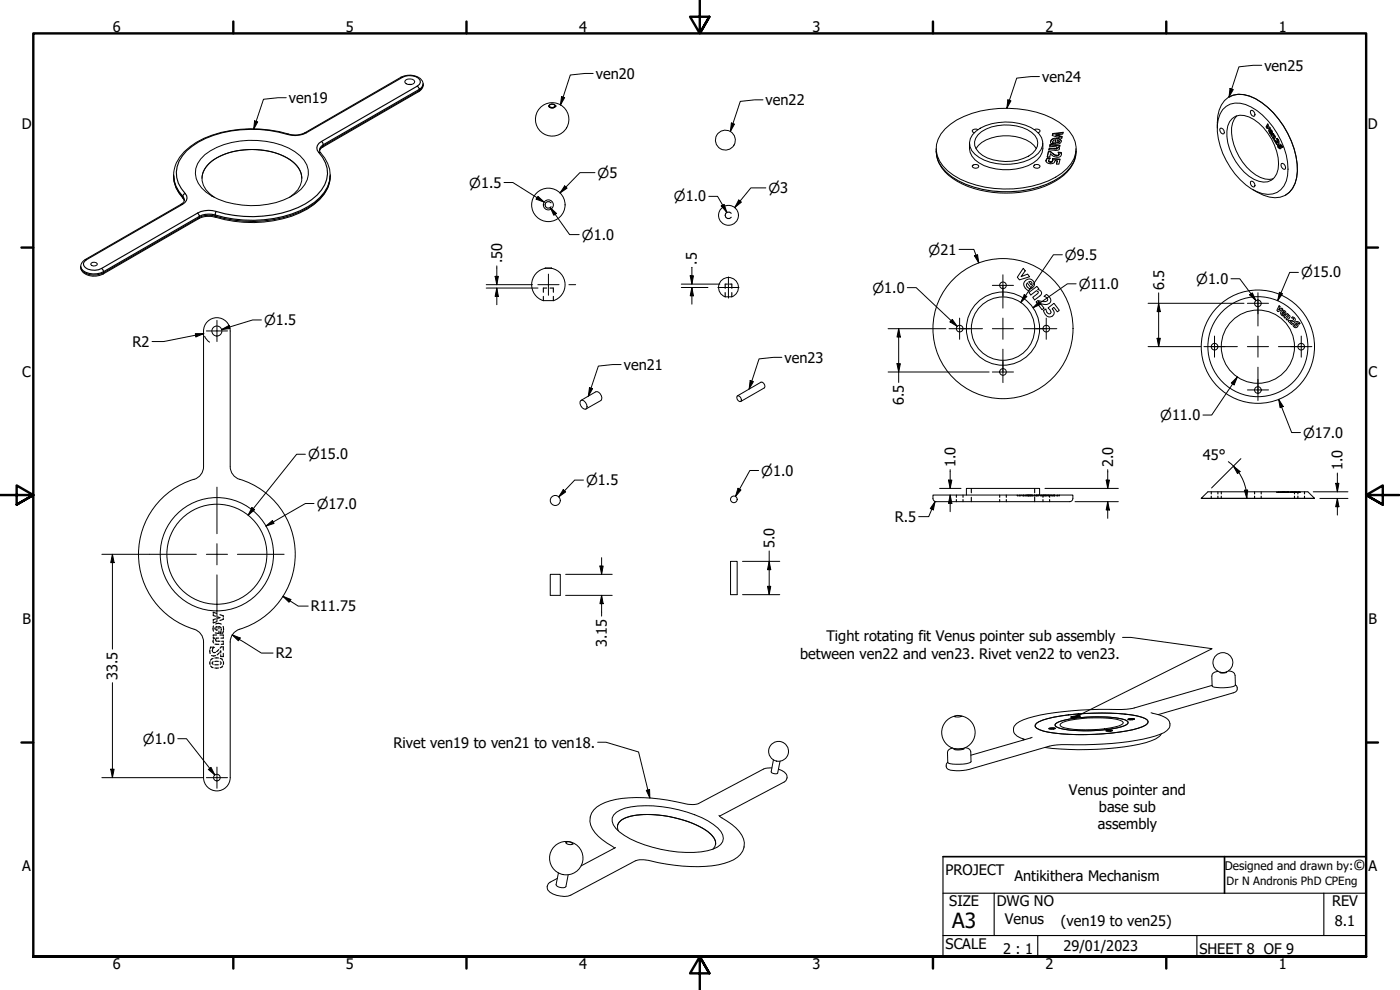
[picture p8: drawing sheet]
<svg xmlns="http://www.w3.org/2000/svg" width="420mm" height="297mm" viewBox="0 0 420 297" stroke-linecap="round" stroke-linejoin="round" font-family="sans-serif">
<defs><g id="words">
<text font-size="6.3" x="285.8" y="278.5">A3</text>
<text font-size="4.5" x="406.1" y="261">©</text>
<g font-size="4.4">
<text x="33.8" y="9.6">6</text>
<text x="103.8" y="9.6">5</text>
<text x="173.8" y="9.6">4</text>
<text x="243.8" y="9.6">3</text>
<text x="313.8" y="9.6">2</text>
<text x="383.8" y="9.6">1</text>
<text x="178.8" y="23.6">ven20</text>
<text x="379.5" y="21.2">ven25</text>
<text x="312.8" y="24.6">ven24</text>
<text x="86.7" y="30.9">ven19</text>
<text x="229.8" y="31.6">ven22</text>
<text x="6.5" y="38.8">D</text>
<text x="410.5" y="38.8">D</text>
<text x="150.7" y="79" transform="rotate(-90 150.7 79)">.50</text>
<text x="209.2" y="79.4" transform="rotate(-90 209.2 79.4)">.5</text>
<text x="349.3" y="87.1" transform="rotate(-90 349.3 87.1)">6.5</text>
<text x="39.8" y="104.1">R2</text>
<text x="6.7" y="113">C</text>
<text x="187.2" y="110.9">ven21</text>
<text x="235.5" y="108.8">ven23</text>
<text x="410.7" y="113">C</text>
<text x="271.3" y="121.6" transform="rotate(-90 271.3 121.6)">6.5</text>
<text x="361" y="138">45°</text>
<text x="286.8" y="140.1" transform="rotate(-90 286.8 140.1)">1.0</text>
<text x="334.1" y="140.1" transform="rotate(-90 334.1 140.1)">2.0</text>
<text x="402.9" y="141.1" transform="rotate(-90 402.9 141.1)">1.0</text>
<text x="268.5" y="156.6">R.5</text>
<text x="232.4" y="164.5" transform="rotate(-90 232.4 164.5)">5.0</text>
<text x="93.3" y="183.4">R11.75</text>
<text x="6.7" y="187.3">B</text>
<text x="410.7" y="187.3">B</text>
<text x="82.8" y="197.6">R2</text>
<text x="182.1" y="194.1" transform="rotate(-90 182.1 194.1)">3.15</text>
<text x="240.2" y="197.7">between ven22 and ven23. Rivet ven22 to ven23.</text>
<text x="248" y="192.4">Tight rotating fit Venus pointer sub assembly</text>
<text x="35.3" y="204" transform="rotate(-90 35.3 204)">33.5</text>
<text x="118.1" y="224.3">Rivet ven19 to ven21 to ven18.</text>
<text x="320.8" y="238.4">Venus pointer and</text>
<text x="329.8" y="243.6">base sub</text>
<text x="329.5" y="248.9">assembly</text>
<text x="6.7" y="261.5">A</text>
<text x="283.8" y="262.4">PROJECT</text>
<text x="410.7" y="261.5">A</text>
<text x="304.5" y="264.3">Antikithera Mechanism</text>
<text x="284.9" y="272">SIZE</text>
<text x="299.1" y="272">DWG NO</text>
<text x="399.8" y="271.9">REV</text>
<text x="301.6" y="277.4">Venus</text>
<text x="318.4" y="277.7">(ven19 to ven25)</text>
<text x="400.6" y="277.8">8.1</text>
<text x="283.8" y="284.7">SCALE</text>
<text x="301" y="286.3">2 : 1</text>
<text x="319.2" y="285.4">29/01/2023</text>
<text x="360" y="286.2">SHEET 8 OF 9</text>
<text x="33.8" y="290.6">6</text>
<text x="103.8" y="290.6">5</text>
<text x="173.8" y="290.6">4</text>
<text x="243.8" y="290.6">3</text>
<text x="313.8" y="290.6">2</text>
<text x="383.8" y="290.6">1</text>
</g>
<g font-size="4.1">
<text x="179.4" y="53.3">⌀5</text>
<text x="140.8" y="56.3">⌀1.5</text>
<text x="230.6" y="57.9">⌀3</text>
<text x="202.3" y="60.4">⌀1.0</text>
<text x="174.6" y="71.9">⌀1.0</text>
<text x="278.7" y="76.4">⌀21</text>
<text x="319.6" y="78">⌀9.5</text>
<text x="390.5" y="83.3">⌀15.0</text>
<text x="261.8" y="87.9">⌀1.0</text>
<text x="323.8" y="86.7">⌀11.0</text>
<text x="359" y="85.2">⌀1.0</text>
<text x="79.2" y="97.5">⌀1.5</text>
<text x="348.2" y="126.1">⌀11.0</text>
<text x="391.1" y="131.3">⌀17.0</text>
<text x="92.5" y="137.8">⌀15.0</text>
<text x="228.5" y="142.7">⌀1.0</text>
<text x="175.9" y="145.6">⌀1.5</text>
<text x="95" y="152.6">⌀17.0</text>
<text x="42.9" y="223.2">⌀1.0</text>
</g>
<text font-size="3.6" x="367.6" y="261">Designed and drawn by:</text>
<text font-size="3.4" x="368.1" y="265.7">Dr N Andronis PhD CPEng</text>
</g></defs>
<!-- layer: Hidden (ANSI) -->
<g fill="none" stroke="#000" stroke-width=".34">
<path d="M165.4 60.9l-.5-.4h-.6l-.6 .4-.1 .6 .1 .5 .6 .4h.6l.5-.4M219.5 64l-.6-.3h-.6l-.5 .3-.2 .6 .2 .6 .5 .4h.6l.6-.4M163.1 88.9v1.3M164.1 86.4h-1v1.3M165.1 86.4h1v1.3M166.1 88.9v1.3M217.6 87.8v1.3M218.3 85.2h-.7v1.3M218.9 85.2h.7v1.3M219.6 87.8v1.3M287 148.5v.7M287 149.9v.6"/>
<path d="M289 148.5v.7M289 149.9v.6M291.5 146.5v1.4M291.5 149.2v1.3M300 148.5v.7M300 149.9v.6M302 148.5v.7M302 149.9v.6M305.3 148.5l.2 .2M305.9 148.5l-.2 .2M305.9 148.7h.5M306.5 148.5v.2"/>
<path d="M306.8 148.7h.6M307.1 148.5v.2M307.2 148.5v.2M307.6 148.7h.2M307.7 148.5v.2M308 148.5v.2h.3v-.2M308.2 148.5v.2M308.4 148.5v.2M308.5 148.7h.2M308.6 148.5v.2M308.8 148.5v.2M309 148.5v.2h-.3"/>
<path d="M309.2 148.5v.2h.3v-.2M309.4 148.5v.2M309.5 148.5v.2M309.8 148.5v.2h.3M309.9 148.5v.2M310.3 148.7h.3M310.5 148.5v.2M310.5 146.5v1.4M310.5 149.2v1.3M310.9 148.5v.2M311.1 148.5v.2M311.2 148.5v.2"/>
<path d="M311.5 148.5v.2h-.7M311.6 148.5v.2M311.8 148.5v.2M312.3 148.5v.2M312.6 148.5v.2M312.7 148.5v.2h-.6M312.7 148.7h.2M313 148.5v.7M313 149.9v.6M313.1 148.5v.2M313.4 148.5v.2h-.4M313.4 148.5v.2"/>
<path d="M313.6 148.7h.5M313.8 148.5v.2M313.9 148.5v.2M314.1 148.5v.2M314.5 148.5v.2h.7M314.5 148.5v.2M314.6 148.5v.2M314.8 148.5v.2M315 148.5v.7M315 149.9v.6M315.4 148.5v.2M315.5 148.7h.6"/>
<path d="M315.8 148.5v.2M316.3 148.5l-.1 .2h.5M316.3 148.5v.2M316.4 148.5v.2M317 148.7h.5M317.3 148.5v.2M317.9 148.5l-.2 .2M363.5 147.6v.6M363.5 148.9v.6M365.5 147.6v.6M365.5 148.9v.6M366.5 147.6v.6"/>
<path d="M366.5 148.9v.6M376.5 147.6v.6M376.5 148.9v.6M378.5 147.6v.6M378.5 148.9v.6M383.2 147.7h.1M383.2 147.6h.1M383.6 147.6h.1M383.6 147.7h.1M383.8 147.6h.1M383.8 147.7h.1M383.9 147.7h-.4"/>
<path d="M383.9 147.6h.1M384 147.7h.4M384.2 147.6h.1M384.2 147.7h.1M384.3 147.6h.1M384.3 147.7h.1M384.7 147.6h.1M384.7 147.7h.1M384.7 147.7h-.2M384.8 147.7h.1M384.8 147.6h.1M384.9 147.6h.1"/>
<path d="M385 147.7h.4M385 147.6h.1M385.1 147.6h.1M385.1 147.7h.1M385.2 147.6h.1M385.2 147.7h.1M385.3 147.6h.1M385.3 147.7h.1M385.4 147.6h.1M385.4 147.7h.1M385.5 147.7h.2M385.5 147.6h.1"/>
<path d="M385.6 147.6h.1M385.6 147.7h.1M385.9 147.7h.2M385.9 147.6h.1M385.9 147.7h.1M386.3 147.6h.1M386.4 147.7h-.2M386.4 147.6h.1M386.5 147.7h.4M386.5 147.6h.1M386.5 147.7h.1M386.6 147.6h.1"/>
<path d="M386.6 147.7h.1M386.7 147.6h.1M386.7 147.7h.1M386.8 147.6h.1M386.8 147.7h.1M387.2 147.6h.1M387.2 147.7h.1M387.3 147.7h.4M387.3 147.6h.1M387.6 147.6h.1M387.6 147.7h.1M387.9 147.7h.3"/>
<path d="M387.9 147.6h.1M387.9 147.7h.1M388.1 147.6h.1M388.1 147.7h.1M388.2 147.7h.5M388.2 147.6h.1M388.5 147.6v.6M388.5 148.9v.6M388.7 147.6h.1M388.7 147.7h.1M388.8 147.6h.1M388.8 147.7h.1"/>
<path d="M389 147.6h.1M389 147.7h.1M389 147.7h.4M389.1 147.6h.1M389.1 147.7h.1M389.5 147.7h.2M389.5 147.6v.6M389.5 148.9v.6M389.6 147.6h.1M389.6 147.7h.1M389.8 147.7h.2M389.8 147.6h.1"/>
<path d="M389.8 147.7h.1M389.9 147.7h.1M389.9 147.6h.1M390.1 147.7h.1M390.1 147.6h.1M391.5 147.6v.6M391.5 148.9v.6M63 195l.1 1.1M63 198.5v.9M63.2 199.8l.8 .5M63.5 196.7h1.2M63.5 194.2h-.3l-.1 .4"/>
<path d="M63.8 194.2h.3l-.1 .2M63.8 195v.5M63.9 194.5l-.1 .3M64 198.5l-.3 .5 .3 .3M64 195.7h.7M64 197.6l-.8 .5M64 192.1l.1 .8M64 191.2l.1 .3M64 184.1v-.4l1 .4M64 184.3v.4l.7 .2M64 186.5v.4l1-.4M64.1 187.8l-.2 .9 .2 .7"/>
<path d="M64.2 191.5l-.1 .3M64.5 198.4h1M64.5 199.5h1M64.5 197.4h1.1M64.5 193.2l1.2 .1M64.6 188.3v.6M64.6 189.9l.8 .1M64.7 185.7l-.7 .2v.4M64.7 187.2a1.58 1.58 0 0 1 1.7 .1M64.8 191.8l-.1 .3M64.8 192.2l.3 .2M64.8 188.1l.3-.1v.4"/>
<path d="M65 190.5h-1v.3M65.1 188.7v.4l-.3-.1M65.3 192.4h.7M65.3 185.1l.7 .2-.7 .2M65.6 191.5l-.8 .1M65.7 194.9l-.7 .6M65.7 189.3l-.1 .7M65.8 195.9l-.6 .6M65.9 188h-.2v.7M66 190.5h1v.3M66 184.4l1 .4v.3M66 195.6l.3-.3v.6"/>
<path d="M66.1 198.5l.3 .5-.3 .3M66.1 197.6l.5 .1 .2 .4M66.1 190h.2M66.1 189.9v.1M66.1 188.1l.2 .4M66.1 189.8v.1M66.3 196.5v.5h.2M66.3 189.3l-.1 .3M66.4 188.7v.4M66.5 192.4h.5v.3M66.6 194.1l-.6 .4M66.8 194.1h.2v1"/>
<path d="M66.8 199.8l-.7 .5M66.9 189.8l-.3 .2M66.9 187.9l.2 1.1M67 198.5v.9M67 193v.3h-.6M67 191.2v.3h-.7M67 185.4v.4l-1 .4M67 196v1h-.2M67.1 189.3l-.1 .4M64.5 200.4h1.1"/>
</g>
<g fill="#000">
<circle cx="389.6" cy="147.7" r=".17"/>
<circle cx="389.8" cy="147.7" r=".17"/>
<circle cx="64.1" cy="194.3" r=".17"/>
<circle cx="66.1" cy="189.9" r=".17"/>
</g>
<!-- layer: Visible (ANSI) -->
<g fill="none" stroke="#000" stroke-width=".3">
<path d="M121.8 24a1.99 1.99 0 0 1 2.7 .5 1.79 1.79 0 0 1-3 .3v-.4zM122.5 25.3h1M164.7 31.8h.1M164.8 31.6l.6-.3h.7l.6 .5a1.13 1.13 0 0 1-2 0zM166.7 31.8h.1M283.7 38.6a24.6 24.6 0 0 1 16.1-6.1 28.3 28.3 0 0 1 19.7 5.5 8 8 0 0 1 .8 12.5 23.1 23.1 0 0 1-13.4 5.9 31.3 31.3 0 0 1-20.8-3.8 9.4 9.4 0 0 1-5-9.2l.5-1.7 .8-1.5zM292.9 39.4a16.4 16.4 0 0 1 17.9-.3 4.5 4.5 0 0 1-.4 7.9 16.2 16.2 0 0 1-17.8-.7 4.2 4.2 0 0 1 .3-6.9zM293.5 38.9a1.25 1.25 0 0 0-1.7 .4l.6 .5M310.4 38.9a1.25 1.25 0 0 1 1.8 .4l-.7 .5M319 39.9l-3.1 .3M365.3 38.5a11.7 11.7 0 0 1 2.2-8.3 6.6 6.6 0 0 1 7.4-1.4 23.7 23.7 0 0 1 12.7 13.6 18.2 18.2 0 0 1 1 12.7 6.2 6.2 0 0 1-7.6 4l-1.8-.5-3.2-1.7M366.2 38.5a1.09 1.09 0 0 1 1.1 .5 1.09 1.09 0 0 1 0 1.1 1.09 1.09 0 0 1-1.1-.4 1.09 1.09 0 0 1 0-1.2z"/>
<path d="M366.9 32.9a6.5 6.5 0 0 1 8.6-.8 23.4 23.4 0 0 1 11 18.6 7.6 7.6 0 0 1-3.2 7 7.7 7.7 0 0 1-7.8-1.1 23.5 23.5 0 0 1-10.2-19.1l.3-1.8 .6-1.6zM368.9 29.1a7.9 7.9 0 0 1 8 .6 26.3 26.3 0 0 1 12.5 21.6 8 8 0 0 1-3.6 7.2M368.9 29.1h.1M369.8 35.5a4.5 4.5 0 0 1 5-.4 16.3 16.3 0 0 1 8.8 15.6 4.2 4.2 0 0 1-5.8 3.7 16.1 16.1 0 0 1-9.6-13.4 6.4 6.4 0 0 1 1.6-5.5zM371.2 34.7a7.1 7.1 0 0 0-1.4 6.9 16.8 16.8 0 0 0 8.4 11.6l1.4 .5h2.5M375.4 33.2a1.11 1.11 0 0 1 1.1 .4 1.11 1.11 0 0 1 0 1.2 1.11 1.11 0 0 1-1.1-.4 1.11 1.11 0 0 1 0-1.2zM380 38.1l.4 .3M380.1 38l-.1 .1 .4-.9 .3 .4-.3 .5h.6l.3 .4h-1.1M380.5 37.2l-.4 .8 .3 .4h.8M381 38.8v.6l.5 .8M381.1 39.2l.6 .9M381.3 39.1l.4 .1-.1 .5"/>
<path d="M381.3 39.1l.3 .2v.4M381.3 39.1l-.3 .3 .6 .8-.3 .1-.1-.2 .1-.1M381.3 39.1l.5 .9M381.3 39.1l.3 .6M60.6 53.5a8.4 8.4 0 0 1 6.2-7 23.8 23.8 0 0 1 19.4 .9 7.7 7.7 0 0 1 4.4 6.1M61.5 46.4a25 25 0 0 1 20.8-3.5 14 14 0 0 1 9.8 6.6 7 7 0 0 1-3.2 8.5 25.5 25.5 0 0 1-27-.3 6.7 6.7 0 0 1-.4-11.3zM64.3 59.2a6.3 6.3 0 0 1-3.3-7.7 12.1 12.1 0 0 1 8.8-6 23.1 23.1 0 0 1 17.3 2.4 6.1 6.1 0 0 1 2.3 9l-2.5 2.3M95.9 45.2l.2-.5 .8-.6 28.7-16.6a2.4 2.4 0 0 0 1.4-2.3 2.4 2.4 0 0 0-1.7-2.1 5.8 5.8 0 0 0-5 .1l-28.8 16.6a6.5 6.5 0 0 1-5 .4 36.9 36.9 0 0 0-27.6 2.5 12.5 12.5 0 0 0-6.7 8.9 9.8 9.8 0 0 0 3 8.3l.1 .3M95.9 45.1v.3a10.1 10.1 0 0 1-1.7 16 33.3 33.3 0 0 1-23.9 5l-5.6-1.2a6.9 6.9 0 0 0-5.1 .4l-28.7 16.6a5.2 5.2 0 0 1-6.4-1.1l-.2-.4a2.41 2.41 0 0 1 1.3-2.8l28.8-16.6 .7-.7 .2-.6M281 44.6a10 10 0 0 0 4.9 8.9 31.3 31.3 0 0 0 23.9 3.6 19.7 19.7 0 0 0 11.5-6.7 8.6 8.6 0 0 0 1.7-5.8M291 43a6.1 6.1 0 0 0 4.3 6.7 17.5 17.5 0 0 0 14.8-.8 5.6 5.6 0 0 0 2.9-5.9M292.1 49.5l1.1-.1 .5 .2 .1 .4a1.13 1.13 0 0 1-2-.2z"/>
<path d="M292.9 44.6a9.9 9.9 0 0 1 8.1-3.8 12.3 12.3 0 0 1 9.3 2.8l.7 1M293.5 40.4a13.8 13.8 0 0 1 14.8-1.5 4.6 4.6 0 0 1 3 5 6.3 6.3 0 0 1-4.1 3.6 14 14 0 0 1-13.4-1.8 3.5 3.5 0 0 1-.3-5.3zM310.4 49.5l1.2-.1 .4 .2 .1 .4a1.1 1.1 0 0 1-1.9-.2zM314.4 47.5l-.5 .9M314.4 47.4a.92 .92 0 0 0-.5 .8 .92 .92 0 0 0 .7 .8 1.26 1.26 0 0 0 2-.8h.7M314.4 47.5v-.1h.8l-.5 .6 .1 .4M314.4 47.5l.7 .1M314.7 45.4l-.4 1.7M314.7 48.2l.1 .4M314.8 48.4v.2M314.9 44.4l-.1 .5M315 43.9l2.2 .2v.3"/>
<path d="M315.2 43.3l2.9 .3-.1 .5h-.3l.3 .5M315.2 43.5v-.2l-.2 .6M315.3 45.5l-.6-.1-.4 1.7M315.3 45.5h-.6M315.3 45.5l.9 .7 1 .4 .6-.3-.2-.6M315.3 45.6a2.21 2.21 0 0 0 2.4 1l.1-.4M315.9 47.9l-.2 .7h-.9M315.9 47.6l2.2 .1-.3 1.6-.8-.1 .3-1-.2 1M315.9 42.6l.2 .5M315.9 40.1l-.1 .6 2.8 .8 .2-.5-1.9-.5v.1l1.8 .5M316 42.8l.1 .3-.7-.1a1.27 1.27 0 0 1 .3-1.3 1.27 1.27 0 0 1 1.4-.2l1.1 .3a.73 .73 0 0 1-.2 1.3l-1.5 .1 .3-1.2-.2 1.2M316.8 42l-.6 .1-.2 .9"/>
<path d="M316.9 40.5l2-.3 .2-.5-3.2 .4-.1 .6M317.2 44.3l-.2 .4-2.1-.1-.1 .3M317.2 44.4l-.2 .2h-2.1M317.6 45.7h.8M317.6 45.7h.1M317.7 44.1l.3 .5a1.04 1.04 0 0 1-1.3 .5l-1.9-.2M317.7 45.8l.7 .1M317.9 42.6l-.2 .2-.5-.1M317.9 42.4l-.2 .3h-.5M317.9 42.4l-.1-.3-.4-.1-.2 .7M317.9 42.5v.1M317.9 42.4v.1"/>
<path d="M318.1 43.8l-2.9-.3-.2 .4M318.1 47.9l-2.2-.3-.2 .9-.9-.1M318.4 45.7a1.02 1.02 0 0 1-.1 1.2 1.02 1.02 0 0 1-1.1 .3l-1.1-.3-.8-.7-.3 .9h-.7M318.4 45.9l.2 .4M318.4 45.7v.2M318.5 42.4a1.9 1.9 0 0 0-3.2 .3M375.4 54.4a1.09 1.09 0 0 1 1.1 .5 1.09 1.09 0 0 1 0 1.1 1.09 1.09 0 0 1-1.1-.4 1.09 1.09 0 0 1 0-1.2zM381.4 40.5l.3 .4 .7-.4v.5M381.6 40.5l.2 .3M381.7 40.1a.87 .87 0 0 0-.8-1.3l-.2 .4 .5 .9M382.2 40.1l-.8 .4 .8-.4 .6 1.1-.7 .6-.2-.5M382.2 40.6l.2 .4"/>
<path d="M382.4 42.1l.7 1.2 .2-.1-.4-.7 .9 .3M382.4 41l-.5 .3 .4 .4M382.4 41l-.3 .3M383.2 41.6h.1M383.1 41.6l.2-.1 .6 1.2-.4 .2-.6-.4M383.1 41.7h.3M383.3 41.8l.2 .6M383.3 41.5l.1 .2M383.4 41.7l.2 .6M383.5 42.4l-1.1-.3 .1-.1 .7 1.3M383.6 42.3h.1M383.6 42.3l-.1 .1"/>
<path d="M383.8 43.2a.84 .84 0 0 0-.1 .9 .84 .84 0 0 0 .7 .5M383.9 43.7l-.1 .4 .2 .1M383.9 43.7l.1-.1zM383.9 43.7l.1 .5M384 43.6l.8 .5M384.1 43.6l.1 .5M384.2 44.1h.1M384.2 44.1l-.2 .1M384.6 49.1a1.11 1.11 0 0 1 1.1 .5 1.11 1.11 0 0 1 0 1.1 1.13 1.13 0 0 1-1.1-.4 1.13 1.13 0 0 1 0-1.2zM384.7 44.2h.1M384.8 44.1l-.4-.6-.4 .1 .5 .9a.71 .71 0 0 1-1-.4 .71 .71 0 0 1 .4-.9l.8 .6 .2 .3-.2 .1M384.8 44.1h.1"/>
<path d="M27.3 79a1.32 1.32 0 0 1 1.9 .1 1.12 1.12 0 0 1-.9 .7 1.12 1.12 0 0 1-1.1-.5zM61.1 99.3v40.7a3.9 3.9 0 0 1-2.9 3.8 23.6 23.6 0 0 0-16.6 22.8 23.6 23.6 0 0 0 17.3 22.4l1 .8 .7 1 .5 1.8v40.7a4 4 0 0 0 4 4 4 4 0 0 0 4-4v-40.7a4 4 0 0 1 2.8-3.8 23.5 23.5 0 0 0 16.7-22.8 23.5 23.5 0 0 0-17.3-22.4l-1-.7-.8-1-.4-1.9v-40.7M61.1 99.3a4 4 0 0 1 4-4 4 4 0 0 1 4 4M163.6 80.5a5 5 0 0 0-4 4.7 5 5 0 0 0 3.5 5h3M163.6 80.5h2M163.7 80.4h1.8M163.7 80.4l-.1 .1M165.5 80.4l.1 .1M165.6 80.5a5 5 0 0 1 4 4.7 5 5 0 0 1-3.5 5M307.1 80.5l.6 .8-1.2 1.7 1.9-.8 .6 .8-3.1 1-.6-.8zM307.9 84.1a1.51 1.51 0 0 1 2.2 .3 1.51 1.51 0 0 1-.6 2.2l-1.2-1.7a.78 .78 0 0 0 0 1.2l.9 .6-.6 .5a1.86 1.86 0 0 1-.7-3.1zM308.8 84.6l.4-.2 .4 .3 .1 .4-.2 .4z"/>
<path d="M308.8 87.7l2.4-1.8 .6 .8-.3 .2a1.05 1.05 0 0 1 1.1 .7 1.05 1.05 0 0 1-.5 1.2l-1.6 1.2-.6-.8 1.7-1.3-.1-.4-.4-.3-1.7 1.3zM310.9 90.6l.6-.4a3.4 3.4 0 0 0 2.9 0l-.1-.7-.9-.6 .7-.6a1.68 1.68 0 0 1 .8 2.7 2.9 2.9 0 0 1-2.6 .1l1.1 1.4-.7 .4zM313.1 93.2l.8-.5a1.27 1.27 0 0 0 1.1 1.5l.4-.6-.9-1.2 1.8-1.4 1.6 2.1-.6 .5-1-1.4-.5 .5a1.39 1.39 0 0 1 .1 2.2 1.39 1.39 0 0 1-2.2-.5zM383.9 91.7l.3 .3-.4 .9 .9-.5 .3 .4-1.4 .7-.4-.4zM384.6 93.4a.76 .76 0 0 1 1.1-.1 .76 .76 0 0 1-.1 1.2l-.8-.7 .1 .5 .5 .3-.3 .3-.2-.1a.85 .85 0 0 1-.3-1.4zM385 93.5h.4v.5zM385.3 95.1l1-1 .9 .9-.9 1.1-.3-.3 .7-.8-.1-.2-.2-.1-.8 .7zM386.8 96.1l1.4-.1-.1-.5-.5-.1 .3-.4 .6 .4a.59 .59 0 0 1 .1 .9l-1.3 .2 .6 .6-.3 .3-1-1.1zM388.4 96.9a1.02 1.02 0 0 1 1.7 .1l-.2 .3-.6-.5-.3 .2 .4 .2a.76 .76 0 0 1-.3 1.1 .76 .76 0 0 1-1.1-.4 .76 .76 0 0 1 .4-1zM388.8 97.2l.3 .3-.6 .4zM221.2 118.8a1.09 1.09 0 0 1 1.1 .5 1.09 1.09 0 0 1 .1 1.1 1.09 1.09 0 0 1-1.1-.4 1.09 1.09 0 0 1-.1-1.2zM221.3 118.8l7.1-4.1a1.15 1.15 0 0 1 1 1.7l-7.1 4.1"/>
<path d="M174.3 120.2a1.63 1.63 0 0 1 1.9 1.8l-.1 .5-.4 .3a1.84 1.84 0 0 1-1.4-2.6zM174.4 120.1l4.4-2.6a1.76 1.76 0 0 1 1.5 2.7l-4.4 2.5M290 148.5v-2h22v2M321 150.5a1 1 0 0 0 1-1v-1h-42v1a1 1 0 0 0 1 1h40M360.5 149.5l2-1.9h30l2 1.9zM360.5 149.5h34M165.1 172.3h3v6.3h-3zM219.2 168.4h2v10h-2zM286.5 215h.1M286.5 214.9a5 5 0 0 0-3.7 6.1 5 5 0 0 0 6.2 3.6M288.4 214.8a5 5 0 0 1 4.2 4.7 5 5 0 0 1-3.6 5.1M288.5 214.9l-.7 .2-1.3-.1"/>
<path d="M288.5 214.9h.1M288.5 214.9a1.82 1.82 0 0 0-2 .1M311 217.1a21.2 21.2 0 0 1 9.4-2.6 65.8 65.8 0 0 1 22.3 .7l1.6 .9 .3 .4-.2 .5a16.6 16.6 0 0 1-8.4 2.7 69.8 69.8 0 0 1-22.8-.3l-2.1-.9-.4-.5v-.4zM311.1 217a24.3 24.3 0 0 1 9.6-2.5 74 74 0 0 1 20.8 .4 3.4 3.4 0 0 1 3.1 1.7 4 4 0 0 1-3.1 2 71.7 71.7 0 0 1-28.5 .7l-1.9-.8-.5-.5 .1-.5zM314.9 218.5h1.8l-1.2 .3-.8-.2zM316.7 217.3a13.8 13.8 0 0 1 7.4-2 36.3 36.3 0 0 1 13.8 .8l.7 .7a3.7 3.7 0 0 1-3.1 1.5 44.4 44.4 0 0 1-17.7 .1l-.8-.3-.3-.4zM316.8 217.1a22.1 22.1 0 0 1 10.4-2l6 .1a10.2 10.2 0 0 1 5.3 1.4v.4a13.8 13.8 0 0 1-7.4 2 36.9 36.9 0 0 1-13.7-.7l-.6-.4-.2-.4zM318.4 217.1a19.6 19.6 0 0 1 8.1-1.7l5.6 .1a8.5 8.5 0 0 1 5 1.2 2.61 2.61 0 0 1-2.5 1.4 37 37 0 0 1-15.9 0l-.5-.3-.1-.4zM321.4 215.2l1.1-.3 .8 .2-1.2 .2zM332 219.1l1.1-.1 .8 .2-1.2 .2-.8-.1zM338.6 215.7h1.9l-1.2 .3-.8-.2zM345.4 213.9a11.7 11.7 0 0 1 5.2 2.1 2.45 2.45 0 0 1-1.3 3.8 61.6 61.6 0 0 1-21.2 3.6l-2.7 .1a42.4 42.4 0 0 0-10.1 .3l-24.5 7.1-3.8 .4a3.4 3.4 0 0 1-2.9-1l-.1-1 .4-.6"/>
<path d="M363.8 205.6l-24.4 7a49.5 49.5 0 0 1-9.5 .2 77.1 77.1 0 0 0-22.8 3.2 3.7 3.7 0 0 0-2.9 2.8 2.42 2.42 0 0 0 2.1 2.6l1.4 .5M367.9 201.6a2.98 2.98 0 0 0 1.3-4.8 2.98 2.98 0 0 0-5 .9 2.98 2.98 0 0 0 2.9 4.1l.9-.1M368.1 201.6l-.1 .2-1.2 .2-.5-.1-.2-.2M368.7 201.3l.5 .1a1.56 1.56 0 0 1 1.5 1.2l.1 3a7.7 7.7 0 0 1-5.5 .7l-.9-.1-.6-.4-.1-3a1.71 1.71 0 0 1 1.8-1.4M370.8 205.5a1.3 1.3 0 0 1 .5 1.4 1.3 1.3 0 0 1-1.2 1l-22.5 6.5M231.6 230.4l-2.4 .3-19.5 10.4a7.1 7.1 0 0 1-4.6-.1 47.7 47.7 0 0 0-22-.7 7.1 7.1 0 0 0-6 5.1 7.2 7.2 0 0 0 3.6 6.5l3.7 2.6M232.1 228l-.7 3.6a1.49 1.49 0 0 0 2 .4l.7-3.6M233.6 230.8a2.99 2.99 0 0 1 2.6 2.5l-.4 1-.5 .3-19.4 10.3M289.3 224.5l-.2 .3-1.6 .2-1-.1-.2-.3M289.6 224.3a1.58 1.58 0 0 1 1.7 1.3l.1 2.9a9.9 9.9 0 0 1-7 .3v-3a1.51 1.51 0 0 1 1.5-1.4M307 221.6l.2 .4M309.8 221.2l-18.4 5.4"/>
<path d="M348.5 220.2a4.7 4.7 0 0 1-3 2.1 77 77 0 0 1-24.7 2.6l-7.2-.6M169.8 252.8a1.49 1.49 0 0 0 2 .4M169.8 252.8h.1M169.8 252.8a1.31 1.31 0 0 1 2 .4M171.8 253.2h.1M184.1 244.5a8.1 8.1 0 0 1 5.3-2.4 38.3 38.3 0 0 1 24.7 5.3 5.6 5.6 0 0 1 3 4.2 3.9 3.9 0 0 1-3.1 3.2 34.6 34.6 0 0 1-20.6-1.3 17.1 17.1 0 0 1-9.3-6l-.4-1v-1.1zM184.7 254.3l-10.3 5.5M185.3 247.7a4.2 4.2 0 0 1 3.5-2.6 32.7 32.7 0 0 1 23.8 4.5 4.2 4.2 0 0 1 2.2 3.8M185.5 249.3a2.49 2.49 0 0 1 1.2-3.4 18.8 18.8 0 0 1 10.9-1.4 29 29 0 0 1 15.7 5.7 2.99 2.99 0 0 1 .7 4.6M215.8 244.6l.9 .8a13.2 13.2 0 0 1 6.4 6.3 5.1 5.1 0 0 1-2.9 6.3 29.7 29.7 0 0 1-15.3 1.9l-4.8-.6-4.8-1a8.2 8.2 0 0 0-4.6 0l-19.4 10.3a7 7 0 0 1-6.9-1.5 1.74 1.74 0 0 1 .7-2.4l2.2-1.1M167.6 261.9l-.7 3.6a2.25 2.25 0 0 0 2.9 .5l.7-3.5"/>
<circle cx="165.7" cy="35.8" r="5"/>
<circle cx="217.7" cy="42" r="2.98"/>
<circle cx="164.6" cy="61.5" r="5"/>
<circle cx="164.6" cy="61.5" r="1.5"/>
<circle cx="218.6" cy="64.6" r="2.98"/>
<circle cx="65.1" cy="99.3" r="1.5"/>
<circle cx="218.6" cy="86.2" r="2.98"/>
<circle cx="288" cy="98.6" r=".99"/>
<circle cx="301" cy="98.6" r="21"/>
<circle cx="301" cy="98.6" r="9.5"/>
<circle cx="301" cy="85.6" r=".99"/>
<circle cx="301" cy="98.6" r="11"/>
<circle cx="314" cy="98.6" r=".99"/>
<circle cx="377.5" cy="91" r=".99"/>
<circle cx="301" cy="111.6" r=".99"/>
<circle cx="364.5" cy="104" r=".99"/>
<circle cx="377.5" cy="104" r="17"/>
<circle cx="377.5" cy="104" r="15"/>
<circle cx="377.5" cy="104" r="11"/>
<circle cx="377.5" cy="117" r=".99"/>
<circle cx="390.5" cy="104" r=".99"/>
<circle cx="166.6" cy="150.2" r="1.5"/>
<circle cx="220.2" cy="149.8" r=".99"/>
<circle cx="65.1" cy="166.3" r="15"/>
<circle cx="65.1" cy="166.3" r="17"/>
<circle cx="65.1" cy="233.3" r=".99"/>
<circle cx="233.7" cy="225.4" r="2.98"/>
<circle cx="169.9" cy="257.5" r="5"/>
</g>
<!-- layer: Visible Narrow (ANSI) -->
<g fill="none" stroke="#000" stroke-width=".34">
<path d="M91.5 39.8h.4M91.9 39.8a7.4 7.4 0 0 1-5.6 .5M120.3 23.2h.4M120.7 23.2a4.3 4.3 0 0 1 5.4 .9l.1 .6-.3 .6-.7 .6M120.7 23.2l-28.8 16.6M125.2 25.9l-28.7 16.5M127 25.2l-.6 1.2-.6 .4-.6-.9M127 25.5l-.2 .6-1.2 1.4M164.7 31.8a1.13 1.13 0 0 0 2 0M165.1 31.4a1 1 0 0 1 1.5 .4 1.01 1.01 0 0 1-1.8-.1zM380.9 38.8h.1M381.1 39.7l-.1 .1"/>
<path d="M381.7 39.2l-.1 .1M52.1 52.5a9.2 9.2 0 0 0 2.8 6.4M52.1 52.9a9.8 9.8 0 0 0 3.1 6.8l.1 .4M54.9 58.9l.4 1.1M54.9 58.9l.1 .7M55.6 58.1l-.4 .1-.3 .7M86.3 40.3a36 36 0 0 0-26.7 2.3 11.6 11.6 0 0 0-6.7 9 9.7 9.7 0 0 0 3.1 7.1 2.13 2.13 0 0 1-1.3 2.6M86.5 40.2l-.2 .1M95.6 45.7l.6 .1M96.5 42.4a2.04 2.04 0 0 0-.9 3.3 8.6 8.6 0 0 1-.4 12.8 28.7 28.7 0 0 1-19.1 6.5 41.7 41.7 0 0 1-12.3-1.8 7.3 7.3 0 0 0-4.5 .8M96.5 42.4l.5 1M97 43.4l-.6 .5-.5 1.2"/>
<path d="M97 43.8l-.1 .3M97 43.8l-.6 .4-.5 1M97 43.4l28.8-16.6v.4l-28.8 16.6M97 43.4v.4M99.1 52.5a11.6 11.6 0 0 1-6.7 9.5 37 37 0 0 1-27.8 2.5l.3-1.1M99.1 52.9a11.6 11.6 0 0 1-6.7 9.4 37 37 0 0 1-27.8 2.5l.1 .4M281 45.4a10.8 10.8 0 0 0 6.6 8.9 32.9 32.9 0 0 0 28.7 0 10.8 10.8 0 0 0 6.7-8.9M313.9 48.1v.1M315.3 48.5v.2M315.3 42.4v.1M315.7 48.5v.1M315.9 48.1v.1"/>
<path d="M316.2 46.2v.1M316.4 44.5v.2M317 44.6v.1M317.1 41.5v.1M317.2 46.6v.2M317.2 44.4v.1M317.8 46.3v.1M317.9 42.4v.2M382.5 40.7l-.1 .1M382.6 40.9l-.3 .2M383.4 42.7h-.2M383.5 43.6l-.1 .1"/>
<path d="M383.6 42h-.1M383.6 42.3l-.1 .1M383.7 44.1l-.1 .1M383.7 43.2l-.1 .1M384.2 43.8h-.2M384.2 44.1l-.2 .1M384.3 44l-.2 .1M384.7 43.8l-.1 .1M24.2 79.9a3.9 3.9 0 0 0 4.8 2.3l2.1-.7M25.6 77.9h.4M26 77.9l-1 1.2a2.28 2.28 0 0 0 2.4 1.9l1.1 .1 2-.6M54.4 61.3h.3"/>
<path d="M54.7 61.3l-28.7 16.6M59.3 64l.5 .9a6.3 6.3 0 0 1 4.8-.4v.3a6.6 6.6 0 0 0-4.8 .5M59.3 64l-28.8 16.5M59.8 65.3l-.2 .3M59.8 65.3v-.4l-28.7 16.6M59.8 65.3l-28.7 16.6M24.2 80.2a2.7 2.7 0 0 0 2.5 2.2 6.4 6.4 0 0 0 4.4-.5M30.5 80.5l.6 1M31.1 81.9l-.2 .3M31.1 81.5v.4"/>
</g>
<!-- layer: Border (ANSI) -->
<g fill="none" stroke="#000" stroke-width=".72">
<path d="M70 6.5v3.5M140 6.5v3.5M210 0v10l-2.9-5h5.8l-2.9 5 2.9-5M280 6.5v3.5M350 6.5v3.5M6.4 74.3h3.6M410 74.3h3.6M0 148.5h10l-5-2.8v5.7l5-2.9-5 2.9M420 148.5h-10l5-2.8v5.7l-5-2.9 5 2.9M6.4 222.8h3.6M410 222.8h3.6M10 287v-277h400v277h-400h400"/>
<path d="M70 287v3.6M140 287v3.6M212.9 292l-2.9-5 2.9 5h-5.8l2.9-5v10M280 287v3.6M350 287v3.6"/>
</g>
<!-- layer: Title (ANSI) -->
<path d="M283 257h127v30h-127M367.5 257v11" fill="none" stroke="#000" stroke-width=".51"/>
<path d="M283 257v30M283 268h127M298.4 268v12.7M397.3 268v12.7M283 280.7h127M311.4 280.7v6.3M359.2 280.7v6.3" fill="none" stroke="#000" stroke-width=".34"/>
<!-- layer: Dimension (ANSI) -->
<g fill="none" stroke="#000" stroke-width=".3">
<path d="M151.3 54.8h2.6l9.4 5.8M161.5 58.9l1.8 1.7-2.4-.8zM169.5 55.8l.7 .7-2.1 1.4zM178.6 51.8h-4.6l-5.9 6.1M212.7 58.9h2.6l2.8 4.8M229.8 56.4h-4.5l-4.8 5.9M149.1 79.8v5.6M165.1 62.3l1.9 1.7-.8 .6zM165.1 62.3l5.8 8.1h2.9M216.5 61.8l.8-.5 .8 2.4zM221.7 60l.8 .6-2 1.7zM287.8 74.8h4.5l1.5 4.1"/>
<path d="M292.4 76.7l1-.3 .4 2.5zM318.8 76.4h-2.7l-9.7 14.3M66.5 98.9l2.2-1.3 .3 1zM78.4 96h-2.6l-9.3 2.9M145.9 86.4h15.6M145.9 85.4h13.9M148.6 82.9h1l-.5 2.5zM149.1 86.4l.5 2.5h-1zM149.1 86.4v5M204.5 85.2h11.5M204.5 86.3h8M207.1 82.7h1l-.5 2.5z"/>
<path d="M207.6 86.3l.5 2.5h-1zM207.6 80.2v5M207.6 86.3v5M266.5 98.6h17.3M269.7 98.6l.5 2.5h-1zM269.7 98.6v16.2M272.3 86.3h2.7l12.3 11.6M285.8 95.8l1.5 2.1-2.2-1.3zM307.4 88.4l.8 .6-1.8 1.7zM311.8 90.5l.6 .8-2.4 1zM323 85.2h-2.7l-10.3 7.1M344.6 91h28.7"/>
<path d="M347.7 91l.5 2.5h-.9zM347.7 87.9v16.1M369.4 83.6h2.7l4.8 6.6M375 88.5l.8-.6 1.1 2.3zM384 87.7l.9 .4-1.4 2.1zM389.7 81.7h-2.6l-3.6 8.5M58.6 100.1h2.6l-2.4 1zM61.2 100.1l-12.1 2.4h-3.5M61.4 100.9l.5 .8 1 1M266.5 111.6h30.3M269.2 109.1h1l-.5 2.5zM344.6 104h15.7"/>
<path d="M347.3 101.5h.9l-.5 2.5zM369.5 114.9l1.8-1.8-.9 2.4zM371.3 113.1l-7.7 11.4h-2.6M383.8 119.8l1.3 2.1-.9 .4zM383.8 119.8l3.8 10h2.7M91.7 136.3h-2.7l-14.5 18.3M368.6 138.5l1.3 1.1 1.9 2.2a13.7 13.7 0 0 1 2.2 5.2l.2 2.5M370.2 139.9l2 1.6-.8 .6zM372.4 137.6l-8.8 8.8M75.6 152.3l.8 .6-1.9 1.7zM79.8 157.8l1.9-1.6 .6 .8zM94.2 151.1h-2.5l-11.9 6.7"/>
<path d="M169 146.9l.8 .7-2.1 1.5zM175.1 144h-2.6l-4.8 5.1M221.5 146.5l.9 .5-1.7 2zM227.7 141.2h-2.7l-4.3 7.8M280.6 150.5l-.5 2.5-.9-.4zM280.6 150.5l-1.9 4.5h-3M282 146.5h6.4M284.6 144h1.1l-.5 2.5zM285.2 148.5l.5 2.5h-1.1zM285.2 140.9v5.6M285.2 148.5v5M313.6 146.5h22"/>
<path d="M322.6 150.5h13M332 144h1l-.6 2.5zM332.4 150.5l.6 2.5h-1zM332.4 140.9v5.6M332.4 150.5v5M373.5 147.1l.9-.1-.2 2.5zM394.1 147.6h10.4M396.1 149.5h8.4M400.9 145h.9l-.4 2.6zM401.4 149.5l.4 2.5h-.9zM401.4 141.9v5.7M401.4 149.5v5"/>
<path d="M30.6 166.3h14.3M33.7 166.3l.5 2.5h-1zM33.7 166.3v28.5M84.9 178.9l2.4 1-.6 .8zM84.9 178.9l4.6 2.9h3M169.8 178.6h13.9M169.8 172.3h13.9M180 169.8h1l-.4 2.5zM180.6 178.6l.4 2.5h-1zM180.6 167.3v5M180.6 178.6v6.3M222.8 178.4h11.2"/>
<path d="M222.8 168.4h11.2M230.3 175.9h1l-.5 2.5zM230.8 168.4l.5 2.5h-1zM230.8 165.3v13.1M69.7 190.5l2.4 .9-.6 .9zM69.7 190.5l8.7 5.4h3.6M33.7 204.8v28.5M30.6 233.3h30.3M33.2 230.8h1l-.5 2.5zM53.3 221.6h2.7l8.5 10.9M62.5 230.9l.8-.7 1.2 2.3z"/>
</g>
<g fill="#000">
<path d="M161.5 58.9l1.8 1.7-2.4-.8z" fill-rule="evenodd"/>
<path d="M169.5 55.8l.7 .7-2.1 1.4z" fill-rule="evenodd"/>
<path d="M165.1 62.3l1.9 1.7-.8 .6z" fill-rule="evenodd"/>
<path d="M216.5 61.8l.8-.5 .8 2.4z" fill-rule="evenodd"/>
<path d="M221.7 60l.8 .6-2 1.7z" fill-rule="evenodd"/>
<path d="M292.4 76.7l1-.3 .4 2.5z" fill-rule="evenodd"/>
<path d="M66.5 98.9l2.2-1.3 .3 1z" fill-rule="evenodd"/>
<path d="M148.6 82.9h1l-.5 2.5z" fill-rule="evenodd"/>
<path d="M149.1 86.4l.5 2.5h-1z" fill-rule="evenodd"/>
<path d="M207.1 82.7h1l-.5 2.5z" fill-rule="evenodd"/>
<path d="M207.6 86.3l.5 2.5h-1z" fill-rule="evenodd"/>
<path d="M285.8 95.8l1.5 2.1-2.2-1.3z" fill-rule="evenodd"/>
<path d="M307.4 88.4l.8 .6-1.8 1.7z" fill-rule="evenodd"/>
<path d="M311.8 90.5l.6 .8-2.4 1z" fill-rule="evenodd"/>
<path d="M347.7 91l.5 2.5h-.9z" fill-rule="evenodd"/>
<path d="M375 88.5l.8-.6 1.1 2.3z" fill-rule="evenodd"/>
<path d="M384 87.7l.9 .4-1.4 2.1z" fill-rule="evenodd"/>
<path d="M58.6 100.1h2.6l-2.4 1z" fill-rule="evenodd"/>
<path d="M269.2 109.1h1l-.5 2.5z" fill-rule="evenodd"/>
<path d="M269.7 98.6l.5 2.5h-1z" fill-rule="evenodd"/>
<path d="M347.3 101.5h.9l-.5 2.5z" fill-rule="evenodd"/>
<path d="M369.5 114.9l1.8-1.8-.9 2.4z" fill-rule="evenodd"/>
<path d="M383.8 119.8l1.3 2.1-.9 .4z" fill-rule="evenodd"/>
<path d="M75.6 152.3l.8 .6-1.9 1.7z" fill-rule="evenodd"/>
<path d="M79.8 157.8l1.9-1.6 .6 .8z" fill-rule="evenodd"/>
<path d="M169 146.9l.8 .7-2.1 1.5z" fill-rule="evenodd"/>
<path d="M221.5 146.5l.9 .5-1.7 2z" fill-rule="evenodd"/>
<path d="M280.6 150.5l-.5 2.5-.9-.4z" fill-rule="evenodd"/>
<path d="M284.6 144h1.1l-.5 2.5z" fill-rule="evenodd"/>
<path d="M285.2 148.5l.5 2.5h-1.1z" fill-rule="evenodd"/>
<path d="M332 144h1l-.6 2.5z" fill-rule="evenodd"/>
<path d="M332.4 150.5l.6 2.5h-1z" fill-rule="evenodd"/>
<path d="M370.2 139.9l2 1.6-.8 .6z" fill-rule="evenodd"/>
<path d="M373.5 147.1l.9-.1-.2 2.5z" fill-rule="evenodd"/>
<path d="M400.9 145h.9l-.4 2.6z" fill-rule="evenodd"/>
<path d="M401.4 149.5l.4 2.5h-.9z" fill-rule="evenodd"/>
<path d="M33.7 166.3l.5 2.5h-1z" fill-rule="evenodd"/>
<path d="M84.9 178.9l2.4 1-.6 .8z" fill-rule="evenodd"/>
<path d="M180 169.8h1l-.4 2.5z" fill-rule="evenodd"/>
<path d="M230.3 175.9h1l-.5 2.5z" fill-rule="evenodd"/>
<path d="M230.8 168.4l.5 2.5h-1z" fill-rule="evenodd"/>
<path d="M69.7 190.5l2.4 .9-.6 .9z" fill-rule="evenodd"/>
<path d="M180.6 178.6l.4 2.5h-1z" fill-rule="evenodd"/>
<path d="M33.2 230.8h1l-.5 2.5z" fill-rule="evenodd"/>
<path d="M62.5 230.9l.8-.7 1.2 2.3z" fill-rule="evenodd"/>
</g>
<!-- layer: Center Mark (ANSI) -->
<g fill="none" stroke="#000" stroke-width=".3">
<path d="M61.9 99.3h6.4M65.1 96.1v6.4M161.4 85.4h6.4M164.6 82.2v6.4M170.7 85.4h2.1M215.4 86.3h6.4M218.6 83.1v6.3M284.8 98.6h10.1M288 95.4v6.4M297.8 98.6h6.4M297.8 85.6h6.4M301 82.5v9.9"/>
<path d="M301 95.4v6.4M307.2 98.6h10M314 95.4v6.4M374.4 91h6.3M377.5 87.8v10M297.8 111.6h6.4M301 104.8v10M361.3 104h10M364.5 100.8v6.4M374.4 104h6.3M374.4 117h6.3M377.5 100.8v6.4"/>
<path d="M377.5 110.2v10M383.7 104h10M390.5 100.8v6.4M65.1 146.2v13.9M44.9 166.3h14M61.9 166.3h6.4M65.1 163.1v6.4M65.1 172.5v14M71.2 166.3h14.1M61.9 233.3h6.4M65.1 230.2v6.3"/>
</g>
<!-- layer: Symbol (ANSI) -->
<g fill="none" stroke="#000" stroke-width=".3">
<path d="M378.7 19.6h-2.5l-4.4 .5-2.9 9M76.4 36.3l.9 .3-1.2 2.2zM85.9 29.3h-2.5l-4.3 .5-3 9M168.5 29l1 .3-1.3 2.2zM178 22h-2.5l-4.3 .5-3 9M219.5 36.9l.9 .3-1.2 2.2zM229 30h-2.5l-4.3 .4-3 9M302.5 30l.9 .3-1.2 2.2zM312 23h-2.5l-4.4 .4-2.9 9.1M369.1 26.5l1 .4-1.2 2.2zM176.9 116.3l.9 .3-1.2 2.3zM186.4 109.4h-2.5l-4.3 .4-3 9.1"/>
<path d="M225.1 114.2l1 .3-1.3 2.2zM234.7 107.2h-2.5l-4.4 .5-3 9M336.9 191.2h2.5l24.4 3.4-42 21M321.8 215.6l2-1.5 .4 .9zM179.4 222.7h2.5l9.7 2.9 3.4 13.8M194 237.1l.9-.2 .1 2.5z"/>
</g>
<g fill="#000">
<path d="M76.4 36.3l.9 .3-1.2 2.2z" fill-rule="evenodd"/>
<path d="M168.5 29l1 .3-1.3 2.2z" fill-rule="evenodd"/>
<path d="M219.5 36.9l.9 .3-1.2 2.2z" fill-rule="evenodd"/>
<path d="M302.5 30l.9 .3-1.2 2.2z" fill-rule="evenodd"/>
<path d="M369.1 26.5l1 .4-1.2 2.2z" fill-rule="evenodd"/>
<path d="M176.9 116.3l.9 .3-1.2 2.3z" fill-rule="evenodd"/>
<path d="M225.1 114.2l1 .3-1.3 2.2z" fill-rule="evenodd"/>
<path d="M321.8 215.6l2-1.5 .4 .9z" fill-rule="evenodd"/>
<path d="M194 237.1l.9-.2 .1 2.5z" fill-rule="evenodd"/>
</g>
<use href="#words"/>
</svg>
